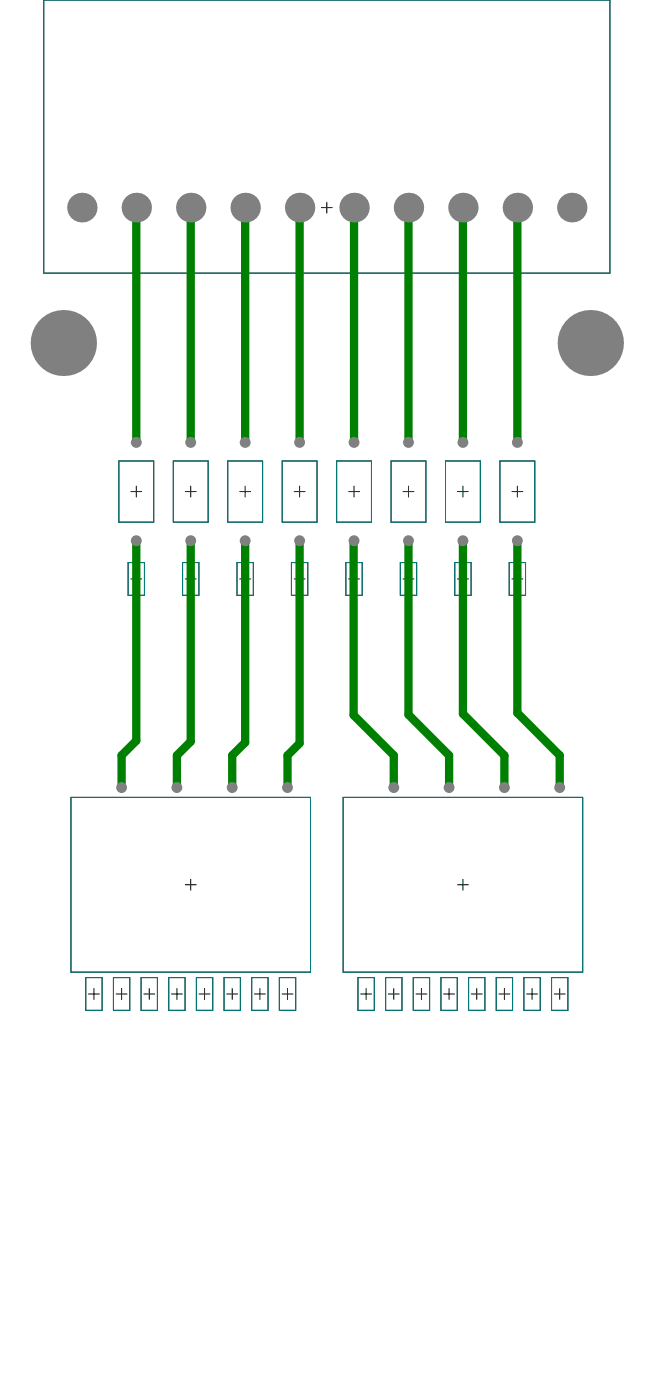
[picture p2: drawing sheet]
<svg xmlns="http://www.w3.org/2000/svg" width="100mm" height="213mm" viewBox="0 0 100 213" stroke-linecap="round" stroke-linejoin="round" font-family="sans-serif">
<g fill="none" stroke="#000" stroke-width=".15">
<path d="M6.7 0h86.3v41.6h-86.3zM49 31.6h1.6M49.8 30.8v1.7M18.1 70.3h5.3v9.3h-5.3zM19.9 74.9h1.7M20.8 74.1v1.7M26.4 70.3h5.3v9.3h-5.3zM28.2 74.9h1.7M29.1 74.1v1.7M34.7 70.3h5.3v9.3h-5.3zM36.5 74.9h1.7M37.4 74.1v1.7"/>
<path d="M43 70.3h5.3v9.3h-5.3zM44.8 74.9h1.7M45.7 74.1v1.7M51.3 70.3h5.3v9.3h-5.3zM53.1 74.9h1.7M54 74.1v1.7M59.6 70.3h5.3v9.3h-5.3zM61.4 74.9h1.7M62.3 74.1v1.7M67.9 70.3h5.3v9.3h-5.3zM69.7 74.9h1.7M70.6 74.1v1.7"/>
<path d="M76.2 70.3h5.3v9.3h-5.3zM78 74.9h1.7M78.9 74.1v1.7M19.5 85.8h2.5v5h-2.5zM19.9 88.3h1.7M20.8 87.4v1.7M27.8 85.8h2.5v5h-2.5zM28.2 88.3h1.7M29.1 87.4v1.7M36.1 85.8h2.5v5h-2.5zM36.5 88.3h1.7M37.4 87.4v1.7"/>
<path d="M44.4 85.8h2.5v5h-2.5zM44.8 88.3h1.7M45.7 87.4v1.7M52.7 85.8h2.5v5h-2.5zM53.1 88.3h1.7M54 87.4v1.7M61 85.8h2.5v5h-2.5zM61.4 88.3h1.7M62.3 87.4v1.7M69.3 85.8h2.5v5h-2.5zM69.7 88.3h1.7M70.6 87.4v1.7"/>
<path d="M77.6 85.8h2.5v5h-2.5zM78 88.3h1.7M78.9 87.4v1.7M10.8 121.6h36.5v26.6h-36.5zM28.2 134.9h1.7M29.1 134v1.7M52.3 121.6h36.5v26.6h-36.5zM69.7 134.9h1.7M70.6 134v1.7M13.1 149h2.5v5h-2.5zM13.5 151.5h1.6M14.3 150.7v1.7"/>
<path d="M17.3 149h2.5v5h-2.5zM17.7 151.5h1.7M18.5 150.7v1.7M21.5 149h2.5v5h-2.5zM21.9 151.5h1.7M22.7 150.7v1.7M25.7 149h2.5v5h-2.5zM26.1 151.5h1.7M27 150.7v1.7M29.9 149h2.5v5h-2.5zM30.3 151.5h1.7M31.2 150.7v1.7"/>
<path d="M34.1 149h2.5v5h-2.5zM34.6 151.5h1.6M35.4 150.7v1.7M38.4 149h2.5v5h-2.5zM38.8 151.5h1.6M39.6 150.7v1.7M42.6 149h2.5v5h-2.5zM43 151.5h1.7M43.8 150.7v1.7M54.6 149h2.5v5h-2.5zM55 151.5h1.6M55.8 150.7v1.7"/>
<path d="M58.8 149h2.5v5h-2.5zM59.2 151.5h1.7M60 150.7v1.7M63 149h2.5v5h-2.5zM63.4 151.5h1.7M64.2 150.7v1.7M67.2 149h2.5v5h-2.5zM67.6 151.5h1.7M68.5 150.7v1.7M71.4 149h2.5v5h-2.5zM71.8 151.5h1.7M72.7 150.7v1.7"/>
<path d="M75.6 149h2.5v5h-2.5zM76.1 151.5h1.6M76.9 150.7v1.7M79.9 149h2.4v5h-2.4zM80.3 151.5h1.6M81.1 150.7v1.7M84.1 149h2.5v5h-2.5zM84.5 151.5h1.6M85.3 150.7v1.7"/>
</g>
<g fill="none" stroke="#008080" stroke-width=".15">
<path d="M6.7 0h86.3v41.6h-86.3zM18.1 70.3h5.3v9.3h-5.3zM26.4 70.3h5.3v9.3h-5.3zM34.7 70.3h5.3v9.3h-5.3zM43 70.3h5.3v9.3h-5.3zM51.3 70.3h5.3v9.3h-5.3zM59.6 70.3h5.3v9.3h-5.3zM67.9 70.3h5.3v9.3h-5.3zM76.2 70.3h5.3v9.3h-5.3zM19.5 85.8h2.5v5h-2.5zM27.8 85.8h2.5v5h-2.5zM36.1 85.8h2.5v5h-2.5z"/>
<path d="M44.4 85.8h2.5v5h-2.5zM52.7 85.8h2.5v5h-2.5zM61 85.8h2.5v5h-2.5zM69.3 85.8h2.5v5h-2.5zM77.6 85.8h2.5v5h-2.5zM10.8 121.6h36.5v26.6h-36.5zM52.3 121.6h36.5v26.6h-36.5zM13.1 149h2.5v5h-2.5zM17.3 149h2.5v5h-2.5zM21.5 149h2.5v5h-2.5zM25.7 149h2.5v5h-2.5zM29.9 149h2.5v5h-2.5z"/>
<path d="M34.1 149h2.5v5h-2.5zM38.4 149h2.5v5h-2.5zM42.6 149h2.5v5h-2.5zM54.6 149h2.5v5h-2.5zM58.8 149h2.5v5h-2.5zM63 149h2.5v5h-2.5zM67.2 149h2.5v5h-2.5zM71.4 149h2.5v5h-2.5zM75.6 149h2.5v5h-2.5zM79.9 149h2.4v5h-2.4zM84.1 149h2.5v5h-2.5z"/>
</g>
<g fill="none" stroke="#008000" stroke-width="1.3">
<path d="M20.8 31.6v35.8M29.1 31.6v35.8M37.4 31.6v35.8M45.7 31.6v35.8M54 31.6v35.8M62.3 31.6v35.8M70.6 31.6v35.8M78.9 31.6v35.8M20.8 82.4v30.5l-2.3 2.3v4.9M29.1 82.4v30.7l-2.1 2.1v4.9M37.4 82.4v30.8l-2 2v4.9M45.7 82.4v30.9l-1.9 1.9v4.9"/>
<path d="M53.9 82.6v26.4l6.1 6.2v4.9M62.3 82.4v26.6l6.2 6.2v4.9M70.6 82.5v26.3l6.3 6.4v4.9M78.9 82.4v26.3l6.4 6.5v4.9"/>
</g>
<g fill="#808080">
<circle cx="20.8" cy="67.4" r=".83"/>
<circle cx="20.8" cy="82.4" r=".83"/>
<circle cx="18.5" cy="120.1" r=".83"/>
<circle cx="29.1" cy="67.4" r=".83"/>
<circle cx="29.1" cy="82.4" r=".83"/>
<circle cx="27" cy="120.1" r=".83"/>
<circle cx="37.4" cy="67.4" r=".83"/>
<circle cx="37.4" cy="82.4" r=".83"/>
<circle cx="35.4" cy="120.1" r=".83"/>
<circle cx="45.7" cy="67.4" r=".83"/>
<circle cx="45.7" cy="82.4" r=".83"/>
<circle cx="43.8" cy="120.1" r=".83"/>
<circle cx="54" cy="67.4" r=".83"/>
<circle cx="54" cy="82.4" r=".83"/>
<circle cx="60" cy="120.1" r=".83"/>
<circle cx="62.3" cy="67.4" r=".83"/>
<circle cx="62.3" cy="82.4" r=".83"/>
<circle cx="68.5" cy="120.1" r=".83"/>
<circle cx="70.6" cy="67.4" r=".83"/>
<circle cx="70.6" cy="82.4" r=".83"/>
<circle cx="76.9" cy="120.1" r=".83"/>
<circle cx="78.9" cy="67.4" r=".83"/>
<circle cx="78.9" cy="82.4" r=".83"/>
<circle cx="85.3" cy="120.1" r=".83"/>
<circle cx="90" cy="52.3" r="5"/>
<circle cx="87.2" cy="31.6" r="2.25"/>
<circle cx="78.9" cy="31.6" r="2.25"/>
<circle cx="70.6" cy="31.6" r="2.25"/>
<circle cx="62.3" cy="31.6" r="2.25"/>
<circle cx="20.8" cy="31.6" r="2.25"/>
<circle cx="54" cy="31.6" r="2.25"/>
<circle cx="29.1" cy="31.6" r="2.25"/>
<circle cx="12.5" cy="31.6" r="2.25"/>
<circle cx="45.7" cy="31.6" r="2.25"/>
<circle cx="9.7" cy="52.3" r="5"/>
<circle cx="37.4" cy="31.6" r="2.25"/>
</g>
</svg>
